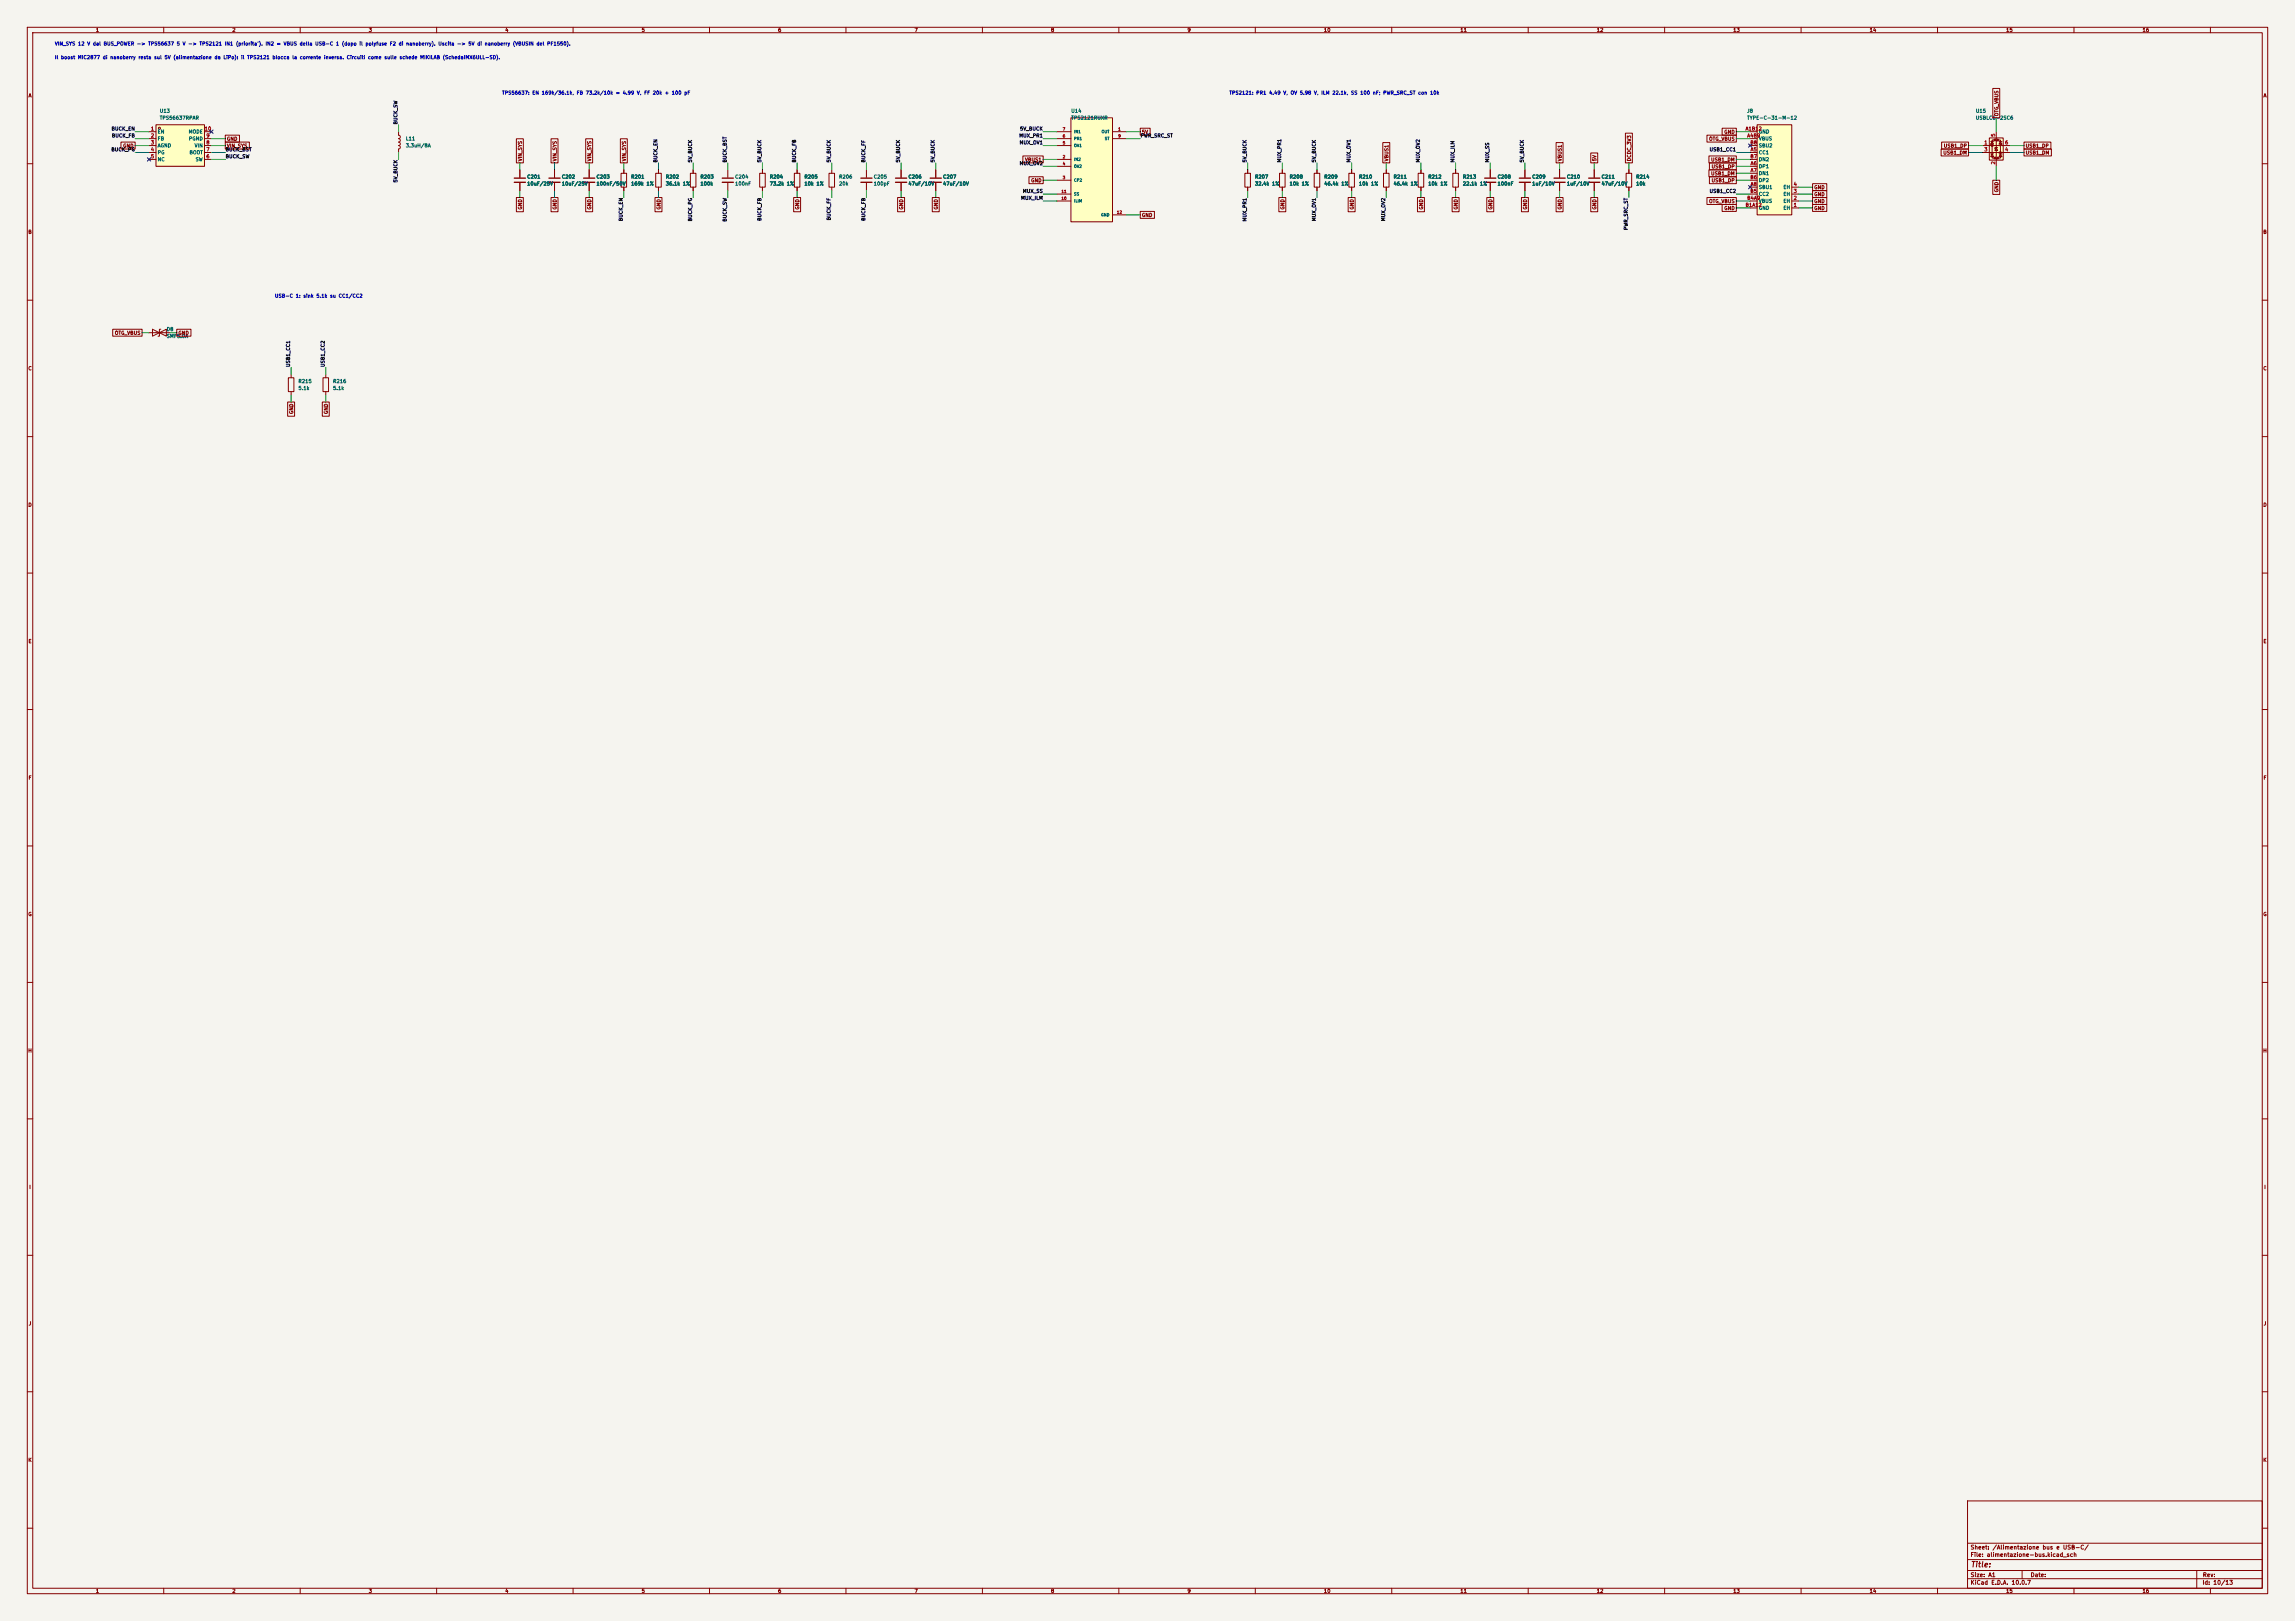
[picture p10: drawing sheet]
<svg xmlns="http://www.w3.org/2000/svg" width="841mm" height="594mm" viewBox="0 0 841 594" stroke-linecap="round" stroke-linejoin="round" font-family="sans-serif">
<defs><g id="words">
<text font-size="2" fill="#840000" x="722" y="574.8">Title:</text>
<g font-size="1.5" fill="#840000">
<text x="721.9" y="568.1">Sheet: /Alimentazione bus e USB-C/</text>
<text x="721.9" y="570.8">File: alimentazione-bus.kicad_sch</text>
<text x="721.9" y="581">KiCad E.D.A. 10.0.7</text>
<text x="721.9" y="578.2">Size: A1</text>
<text x="743.9" y="578.2">Date:</text>
<text x="806.9" y="581">Id: 10/13</text>
<text x="807" y="578.2">Rev:</text>
</g>
<g font-size="1.3" fill="#840000">
<text x="35" y="12">1</text>
<text x="85" y="12">2</text>
<text x="135" y="12">3</text>
<text x="185" y="12">4</text>
<text x="235" y="12">5</text>
<text x="285" y="12">6</text>
<text x="335" y="12">7</text>
<text x="385" y="12">8</text>
<text x="435" y="12">9</text>
<text x="485" y="12">10</text>
<text x="535" y="12">11</text>
<text x="585" y="12">12</text>
<text x="635" y="12">13</text>
<text x="685" y="12">14</text>
<text x="735" y="12">15</text>
<text x="785" y="12">16</text>
<text x="10.3" y="36">A</text>
<text x="829.3" y="36">A</text>
<text x="732.6" y="42.7" transform="rotate(-90 732.6 42.7)">OTG_VBUS</text>
<text x="83" y="51.9">GND</text>
<text x="418.3" y="49.3">5V</text>
<text x="626.1" y="51.9">OTG_VBUS</text>
<text x="631.7" y="49.3">GND</text>
<text x="45" y="54.4">GND</text>
<text x="83" y="54.4">VIN_SYS</text>
<text x="191.6" y="59.2" transform="rotate(-90 191.6 59.2)">VIN_SYS</text>
<text x="204.3" y="59.2" transform="rotate(-90 204.3 59.2)">VIN_SYS</text>
<text x="217" y="59.2" transform="rotate(-90 217 59.2)">VIN_SYS</text>
<text x="229.7" y="59.2" transform="rotate(-90 229.7 59.2)">VIN_SYS</text>
<text x="375.5" y="59.5">VBUS1</text>
<text x="509.1" y="59.2" transform="rotate(-90 509.1 59.2)">VBUS1</text>
<text x="572.6" y="59.2" transform="rotate(-90 572.6 59.2)">VBUS1</text>
<text x="585.3" y="59.2" transform="rotate(-90 585.3 59.2)">5V</text>
<text x="598" y="59.2" transform="rotate(-90 598 59.2)">DCDC_3V3</text>
<text x="626.9" y="59.5">USB1_DM</text>
<text x="711.9" y="56.9">USB1_DM</text>
<text x="712.1" y="54.4">USB1_DP</text>
<text x="742.1" y="56.9">USB1_DM</text>
<text x="742.1" y="54.4">USB1_DP</text>
<text x="626.9" y="64.6">USB1_DM</text>
<text x="627" y="62">USB1_DP</text>
<text x="377.7" y="67.1">GND</text>
<text x="627" y="67.1">USB1_DP</text>
<text x="664.7" y="69.6">GND</text>
<text x="732.6" y="70.6" transform="rotate(-90 732.6 70.6)">GND</text>
<text x="191.6" y="77" transform="rotate(-90 191.6 77)">GND</text>
<text x="204.3" y="77" transform="rotate(-90 204.3 77)">GND</text>
<text x="217" y="77" transform="rotate(-90 217 77)">GND</text>
<text x="242.4" y="77" transform="rotate(-90 242.4 77)">GND</text>
<text x="293.2" y="77" transform="rotate(-90 293.2 77)">GND</text>
<text x="331.3" y="77" transform="rotate(-90 331.3 77)">GND</text>
<text x="344" y="77" transform="rotate(-90 344 77)">GND</text>
<text x="471" y="77" transform="rotate(-90 471 77)">GND</text>
<text x="496.4" y="77" transform="rotate(-90 496.4 77)">GND</text>
<text x="521.8" y="77" transform="rotate(-90 521.8 77)">GND</text>
<text x="534.5" y="77" transform="rotate(-90 534.5 77)">GND</text>
<text x="547.2" y="77" transform="rotate(-90 547.2 77)">GND</text>
<text x="559.9" y="77" transform="rotate(-90 559.9 77)">GND</text>
<text x="572.6" y="77" transform="rotate(-90 572.6 77)">GND</text>
<text x="585.3" y="77" transform="rotate(-90 585.3 77)">GND</text>
<text x="626.1" y="74.7">OTG_VBUS</text>
<text x="631.7" y="77.3">GND</text>
<text x="664.7" y="77.3">GND</text>
<text x="664.7" y="72.2">GND</text>
<text x="664.7" y="74.7">GND</text>
<text x="418.3" y="79.8">GND</text>
<text x="10.2" y="86">B</text>
<text x="829.2" y="86">B</text>
<text x="41.9" y="123">OTG_VBUS</text>
<text x="65.2" y="123">GND</text>
<text x="10.2" y="136">C</text>
<text x="829.2" y="136">C</text>
<text x="107.7" y="151.9" transform="rotate(-90 107.7 151.9)">GND</text>
<text x="120.4" y="151.9" transform="rotate(-90 120.4 151.9)">GND</text>
<text x="10.2" y="186">D</text>
<text x="829.2" y="186">D</text>
<text x="10.3" y="236">E</text>
<text x="829.3" y="236">E</text>
<text x="10.3" y="286">F</text>
<text x="829.3" y="286">F</text>
<text x="10.2" y="336">G</text>
<text x="829.2" y="336">G</text>
<text x="10.2" y="386">H</text>
<text x="829.2" y="386">H</text>
<text x="10.6" y="436">I</text>
<text x="829.6" y="436">I</text>
<text x="10.4" y="486">J</text>
<text x="829.4" y="486">J</text>
<text x="10.2" y="536">K</text>
<text x="829.2" y="536">K</text>
<text x="35" y="584">1</text>
<text x="85" y="584">2</text>
<text x="135" y="584">3</text>
<text x="185" y="584">4</text>
<text x="235" y="584">5</text>
<text x="285" y="584">6</text>
<text x="335" y="584">7</text>
<text x="385" y="584">8</text>
<text x="435" y="584">9</text>
<text x="485" y="584">10</text>
<text x="535" y="584">11</text>
<text x="585" y="584">12</text>
<text x="635" y="584">13</text>
<text x="685" y="584">14</text>
<text x="735" y="584">15</text>
<text x="785" y="584">16</text>
</g>
<g font-size="1.3" fill="#0000c2">
<text x="20" y="17">VIN_SYS 12 V dal BUS_POWER -&gt; TPS56637 5 V -&gt; TPS2121 IN1 (priorita'). IN2 = VBUS della USB-C 1 (dopo il polyfuse F2 di nanoberry). Uscita -&gt; 5V di nanoberry (VBUSIN del PF1550).</text>
<text x="20" y="22">Il boost MIC2877 di nanoberry resta sul 5V (alimentazione da LiPo): il TPS2121 blocca la corrente inversa. Circuiti come sulle schede MIKILAB (SchedaIMX6ULL-SD).</text>
<text x="183.8" y="35">TPS56637: EN 169k/36.1k, FB 73.2k/10k = 4.99 V, FF 20k + 100 pF</text>
<text x="450.3" y="35">TPS2121: PR1 4.49 V, OV 5.98 V, ILM 22.1k, SS 100 nF; PWR_SRC_ST con 10k</text>
<text x="100.6" y="109.4">USB-C 1: sink 5.1k su CC1/CC2</text>
</g>
<g font-size="1.3" fill="#006464">
<text x="58.4" y="41.6">U13</text>
<text x="392.4" y="41.6">U14</text>
<text x="640.1" y="41.6">J8</text>
<text x="723.9" y="41.6">U15</text>
<text x="58.4" y="44.1">TPS56637RPAR</text>
<text x="392.4" y="44.1">TPS2121RUXR</text>
<text x="640.1" y="44.1">TYPE-C-31-M-12</text>
<text x="723.9" y="44.1">USBLC6-2SC6</text>
<text x="57.6" y="49.2">EN</text>
<text x="57.6" y="51.8">FB</text>
<text x="69" y="49.2">MODE</text>
<text x="69.1" y="51.8">PGND</text>
<text x="148.6" y="51.8">L11</text>
<text x="644.4" y="49.2">GND</text>
<text x="644.4" y="51.8">VBUS</text>
<text x="57.6" y="54.3">AGND</text>
<text x="57.6" y="56.8">PG</text>
<text x="57.6" y="59.4">NC</text>
<text x="69.3" y="56.8">BOOT</text>
<text x="71.2" y="54.3">VIN</text>
<text x="71.5" y="59.4">SW</text>
<text x="148.6" y="54.3">3.3uH/8A</text>
<text x="644.4" y="56.8">CC1</text>
<text x="644.4" y="59.4">DN2</text>
<text x="644.4" y="54.3">SBU2</text>
<text x="193" y="65.7">C201</text>
<text x="205.7" y="65.7">C202</text>
<text x="218.4" y="65.7">C203</text>
<text x="231.1" y="65.7">R201</text>
<text x="243.8" y="65.7">R202</text>
<text x="256.5" y="65.7">R203</text>
<text x="269.2" y="65.7">C204</text>
<text x="281.9" y="65.7">R204</text>
<text x="294.6" y="65.7">R205</text>
<text x="307.3" y="65.7">R206</text>
<text x="320" y="65.7">C205</text>
<text x="332.7" y="65.7">C206</text>
<text x="345.4" y="65.7">C207</text>
<text x="459.7" y="65.7">R207</text>
<text x="472.4" y="65.7">R208</text>
<text x="485.1" y="65.7">R209</text>
<text x="497.8" y="65.7">R210</text>
<text x="510.5" y="65.7">R211</text>
<text x="523.2" y="65.7">R212</text>
<text x="535.9" y="65.7">R213</text>
<text x="548.6" y="65.7">C208</text>
<text x="561.3" y="65.7">C209</text>
<text x="574" y="65.7">C210</text>
<text x="586.7" y="65.7">C211</text>
<text x="599.4" y="65.7">R214</text>
<text x="644.4" y="61.9">DP1</text>
<text x="644.4" y="64.5">DN1</text>
<text x="193" y="68.3">10uF/25V</text>
<text x="205.7" y="68.3">10uF/25V</text>
<text x="218.4" y="68.3">100nF/50V</text>
<text x="231.1" y="68.3">169k 1%</text>
<text x="243.8" y="68.3">36.1k 1%</text>
<text x="256.5" y="68.3">100k</text>
<text x="269.2" y="68.3">100nF</text>
<text x="281.9" y="68.3">73.2k 1%</text>
<text x="294.6" y="68.3">10k 1%</text>
<text x="307.3" y="68.3">20k</text>
<text x="320" y="68.3">100pF</text>
<text x="332.7" y="68.3">47uF/10V</text>
<text x="345.4" y="68.3">47uF/10V</text>
<text x="459.7" y="68.3">32.4k 1%</text>
<text x="472.4" y="68.3">10k 1%</text>
<text x="485.1" y="68.3">46.4k 1%</text>
<text x="497.8" y="68.3">10k 1%</text>
<text x="510.5" y="68.3">46.4k 1%</text>
<text x="523.2" y="68.3">10k 1%</text>
<text x="535.9" y="68.3">22.1k 1%</text>
<text x="548.6" y="68.3">100nF</text>
<text x="561.3" y="68.3">1uF/10V</text>
<text x="574" y="68.3">1uF/10V</text>
<text x="586.7" y="68.3">47uF/10V</text>
<text x="599.4" y="68.3">10k</text>
<text x="644.4" y="69.5">SBU1</text>
<text x="644.4" y="67">DP2</text>
<text x="653.4" y="69.5">EH</text>
<text x="644.4" y="77.2">GND</text>
<text x="644.4" y="74.6">VBUS</text>
<text x="644.4" y="72.1">CC2</text>
<text x="653.4" y="77.2">EH</text>
<text x="653.4" y="74.6">EH</text>
<text x="653.4" y="72.1">EH</text>
<text x="60.9" y="121.6">D8</text>
<text x="60.9" y="124.2">SMF5.0A</text>
<text x="109.2" y="140.7">R215</text>
<text x="109.2" y="143.2">5.1k</text>
<text x="121.9" y="140.7">R216</text>
<text x="121.9" y="143.2">5.1k</text>
</g>
<g font-size="1.3" fill="#0f0f0f">
<text x="145.9" y="45.7" transform="rotate(-90 145.9 45.7)">BUCK_SW</text>
<text x="40.7" y="48.1">BUCK_EN</text>
<text x="40.8" y="50.7">BUCK_FB</text>
<text x="373.3" y="50.7">MUX_PR1</text>
<text x="373.5" y="53.2">MUX_OV1</text>
<text x="373.6" y="48.1">5V_BUCK</text>
<text x="417.8" y="50.7">PWR_SRC_ST</text>
<text x="40.7" y="55.8">BUCK_PG</text>
<text x="82.5" y="58.3">BUCK_SW</text>
<text x="82.5" y="55.8">BUCK_BST</text>
<text x="241.2" y="59.7" transform="rotate(-90 241.2 59.7)">BUCK_EN</text>
<text x="253.9" y="59.7" transform="rotate(-90 253.9 59.7)">5V_BUCK</text>
<text x="266.6" y="59.7" transform="rotate(-90 266.6 59.7)">BUCK_BST</text>
<text x="279.3" y="59.7" transform="rotate(-90 279.3 59.7)">5V_BUCK</text>
<text x="292" y="59.7" transform="rotate(-90 292 59.7)">BUCK_FB</text>
<text x="304.7" y="59.7" transform="rotate(-90 304.7 59.7)">5V_BUCK</text>
<text x="317.4" y="59.7" transform="rotate(-90 317.4 59.7)">BUCK_FF</text>
<text x="330.1" y="59.7" transform="rotate(-90 330.1 59.7)">5V_BUCK</text>
<text x="342.8" y="59.7" transform="rotate(-90 342.8 59.7)">5V_BUCK</text>
<text x="457.1" y="59.7" transform="rotate(-90 457.1 59.7)">5V_BUCK</text>
<text x="469.8" y="59.7" transform="rotate(-90 469.8 59.7)">MUX_PR1</text>
<text x="482.5" y="59.7" transform="rotate(-90 482.5 59.7)">5V_BUCK</text>
<text x="495.2" y="59.7" transform="rotate(-90 495.2 59.7)">MUX_OV1</text>
<text x="520.6" y="59.7" transform="rotate(-90 520.6 59.7)">MUX_OV2</text>
<text x="533.3" y="59.7" transform="rotate(-90 533.3 59.7)">MUX_ILM</text>
<text x="546" y="59.7" transform="rotate(-90 546 59.7)">MUX_SS</text>
<text x="558.7" y="59.7" transform="rotate(-90 558.7 59.7)">5V_BUCK</text>
<text x="626.3" y="55.8">USB1_CC1</text>
<text x="373.5" y="60.8">MUX_OV2</text>
<text x="145.9" y="67.1" transform="rotate(-90 145.9 67.1)">5V_BUCK</text>
<text x="374.7" y="71">MUX_SS</text>
<text x="626.3" y="71">USB1_CC2</text>
<text x="374" y="73.5">MUX_ILM</text>
<text x="228.5" y="81.2" transform="rotate(-90 228.5 81.2)">BUCK_EN</text>
<text x="253.9" y="81.3" transform="rotate(-90 253.9 81.3)">BUCK_PG</text>
<text x="266.6" y="81.4" transform="rotate(-90 266.6 81.4)">BUCK_SW</text>
<text x="279.3" y="81.1" transform="rotate(-90 279.3 81.1)">BUCK_FB</text>
<text x="304.7" y="80.9" transform="rotate(-90 304.7 80.9)">BUCK_FF</text>
<text x="317.4" y="81.1" transform="rotate(-90 317.4 81.1)">BUCK_FB</text>
<text x="457.1" y="81.3" transform="rotate(-90 457.1 81.3)">MUX_PR1</text>
<text x="482.5" y="81.2" transform="rotate(-90 482.5 81.2)">MUX_OV1</text>
<text x="507.9" y="81.2" transform="rotate(-90 507.9 81.2)">MUX_OV2</text>
<text x="596.8" y="84.5" transform="rotate(-90 596.8 84.5)">PWR_SRC_ST</text>
<text x="106.6" y="134.6" transform="rotate(-90 106.6 134.6)">USB1_CC1</text>
<text x="119.3" y="134.6" transform="rotate(-90 119.3 134.6)">USB1_CC2</text>
</g>
<g font-size="1.3" fill="#a90000">
<text x="55.1" y="48.1">1</text>
<text x="55.1" y="50.7">2</text>
<text x="55.1" y="53.2">3</text>
<text x="74.9" y="48.1">10</text>
<text x="75.5" y="53.2">8</text>
<text x="75.5" y="50.7">9</text>
<text x="639.5" y="48.1">A1B12</text>
<text x="640.1" y="50.7">A4B9</text>
<text x="641.3" y="53.2">B8</text>
<text x="727" y="53.2">1</text>
<text x="731.4" y="50.3" transform="rotate(-90 731.4 50.3)">5</text>
<text x="734.6" y="53.2">6</text>
<text x="55.1" y="55.7">4</text>
<text x="55.1" y="58.3">5</text>
<text x="75.5" y="58.3">6</text>
<text x="75.5" y="55.7">7</text>
<text x="641.3" y="58.3">B7</text>
<text x="641.3" y="55.7">A5</text>
<text x="727" y="55.7">3</text>
<text x="734.6" y="55.7">4</text>
<text x="641.3" y="65.9">B6</text>
<text x="641.3" y="60.8">A6</text>
<text x="641.3" y="63.4">A7</text>
<text x="731.4" y="60.4" transform="rotate(-90 731.4 60.4)">2</text>
<text x="641.3" y="71">B5</text>
<text x="641.3" y="68.4">A8</text>
<text x="657.1" y="71">3</text>
<text x="657.1" y="68.4">4</text>
<text x="639.5" y="76.1">B1A12</text>
<text x="640.1" y="73.5">B4A9</text>
<text x="657.1" y="76.1">1</text>
<text x="657.1" y="73.5">2</text>
</g>
<g font-size="1" fill="#a90000">
<text x="389.3" y="53.2">5</text>
<text x="389.3" y="50.6">6</text>
<text x="389.3" y="48.1">7</text>
<text x="409.6" y="48.1">1</text>
<text x="409.6" y="50.6">9</text>
<text x="389.3" y="58.2">2</text>
<text x="389.3" y="65.9">3</text>
<text x="389.3" y="60.8">4</text>
<text x="388.8" y="70.9">11</text>
<text x="388.8" y="73.5">10</text>
<text x="409.1" y="78.6">12</text>
</g>
<g font-size="1" fill="#006464">
<text x="393.4" y="51.6">PR1</text>
<text x="393.4" y="49">IN1</text>
<text x="403.5" y="49">OUT</text>
<text x="404.7" y="51.6">ST</text>
<text x="393.4" y="59.2">IN2</text>
<text x="393.4" y="54.1">OV1</text>
<text x="393.4" y="61.7">OV2</text>
<text x="393.4" y="66.8">CP2</text>
<text x="393.4" y="71.9">SS</text>
<text x="393.4" y="74.4">ILIM</text>
<text x="403.4" y="79.5">GND</text>
</g>
</g></defs>
<path d="M0 0h841v594h-841z" fill="#f5f4ef" stroke="#f5f4ef" stroke-width=".37"/>
<g fill="none" stroke="#840000" stroke-width=".37">
<path d="M10 10h821v574h-821zM12 12h817v570h-817zM60 10v2M110 10v2M160 10v2M210 10v2M260 10v2M310 10v2M360 10v2M410 10v2M460 10v2M510 10v2"/>
<path d="M560 10v2M610 10v2M660 10v2M710 10v2M760 10v2M810 10v2M10 60h2M829 60h2M190.5 62.2v2.8M190.5 67.1v2.7M203.2 62.2v2.8M203.2 67.1v2.7"/>
<path d="M215.9 62.2v2.8M215.9 67.1v2.7M240.3 63.5h2v5.1h-2zM241.3 62.2v1.3M241.3 68.6v1.2M253 63.5h2v5.1h-2zM254 62.2v1.3M254 68.6v1.2M266.7 62.2v2.8M266.7 67.1v2.7M532.4 63.5h2v5.1h-2zM533.4 62.2v1.3"/>
<path d="M533.4 68.6v1.2M546.1 62.2v2.8M546.1 67.1v2.7M558.8 62.2v2.8M558.8 67.1v2.7M571.5 62.2v2.8M571.5 67.1v2.7M584.2 62.2v2.8M584.2 67.1v2.7M595.9 63.5h2v5.1h-2zM596.9 62.2v1.3M596.9 68.6v1.2"/>
<path d="M10 110h2M829 110h2M54.6 121.9h7.6M55.9 120.6v2.6l5.1-2.6v2.6zM58.9 120.6h-.5v2.6h-.5M10 160h2M829 160h2M10 210h2M829 210h2M10 260h2M829 260h2M10 310h2"/>
<path d="M829 310h2M10 360h2M829 360h2M10 410h2M829 410h2M10 460h2M829 460h2M10 510h2M829 510h2M10 560h2M721 550h108v32h-108zM829 560h2"/>
<path d="M721 578.5h108M721 575.5h108M721 571.5h108M721 565.5h108M741 575.5v3M805 575.5v6.5M60 582v2M110 582v2M160 582v2M210 582v2M260 582v2M310 582v2"/>
<path d="M360 582v2M410 582v2M460 582v2M510 582v2M560 582v2M610 582v2M660 582v2M710 582v2M760 582v2M810 582v2"/>
</g>
<g fill="none" stroke="#840000" stroke-width=".51">
<path d="M188.5 65.3h4M188.5 66.8h4M201.2 65.3h4M201.2 66.8h4M213.9 65.3h4M213.9 66.8h4M264.7 65.3h4M264.7 66.8h4M544.1 65.3h4M544.1 66.8h4M556.8 65.3h4M556.8 66.8h4"/>
<path d="M569.5 65.3h4M569.5 66.8h4M582.2 65.3h4M582.2 66.8h4"/>
</g>
<path d="M729 50.5h5.1v8.2h-5.1z" fill="#ffffc2"/>
<g fill="#840000" stroke="#840000" stroke-width=".51">
<circle cx="730" cy="53.3" r=".25"/>
<circle cx="731" cy="51.3" r=".25"/>
<circle cx="731" cy="57.9" r=".25"/>
<circle cx="732" cy="51.3" r=".25"/>
<circle cx="732" cy="57.9" r=".25"/>
<circle cx="733" cy="55.9" r=".25"/>
</g>
<g fill="none" stroke="#840000" stroke-width=".37">
<path d="M726.4 53.3h10.2M726.4 55.9h10.2M729 50.5h5.1v8.2h-5.1zM729.5 56.4h1M729.5 51.8h1M730 51.8l.5 1h-1zM730 56.4l.5 1h-1zM731 51.3h-1v6.6h1M731.5 48.3v2.5l-.5 .5h1l-.5 .5v5.6l-.5 .5h1l-.5 .5v2.6M731.5 54.1l.5 1h-1zM732 54.1h-1v.4M732 51.3h1v6.6h-1"/>
<path d="M732.5 56.4h1.1M732.5 51.8h1.1M733 51.8l.6 1h-1.1zM733 56.4l.6 1h-1.1z"/>
</g>
<path d="M57.1 45.7h17.8v15.3h-17.8z" fill="#ffffc2"/>
<g fill="none" stroke="#840000" stroke-width=".37">
<path d="M54.6 48.3h2.5M54.6 50.8h2.5M54.6 53.3h2.5M54.6 55.9h2.5M54.6 58.4h2.5M57.1 45.7h17.8v15.3h-17.8zM74.9 48.3h2.6M74.9 50.8h2.6M74.9 53.3h2.6M74.9 55.9h2.6M74.9 58.4h2.6M146 48.3v1.2l.5 .2 .2 .5-.2 .4-.5 .2 .5 .2 .2 .4-.2 .5-.5 .2 .5 .2 .2 .4-.2 .5-.5 .1 .5 .2 .2 .5-.2 .4-.5 .2v1.3"/>
<circle cx="58.4" cy="47" r=".38"/>
</g>
<path d="M643.9 45.7h12.7v33h-12.7z" fill="#ffffc2"/>
<g fill="none" stroke="#840000" stroke-width=".37">
<path d="M641.3 48.3h2.6M641.3 50.8h2.6M641.3 55.9h2.6M641.3 58.4h2.6M641.3 53.3h2.6M643.9 45.7h12.7v33h-12.7zM227.6 63.5h2v5.1h-2zM228.6 62.2v1.3M228.6 68.6v1.2M278.4 63.5h2v5.1h-2zM279.4 62.2v1.3M279.4 68.6v1.2"/>
<path d="M291.1 63.5h2v5.1h-2zM292.1 62.2v1.3M292.1 68.6v1.2M303.8 63.5h2v5.1h-2zM304.8 62.2v1.3M304.8 68.6v1.2M317.5 62.2v2.8M317.5 67.1v2.7M330.2 62.2v2.8M330.2 67.1v2.7M342.9 62.2v2.8M342.9 67.1v2.7"/>
<path d="M456.2 63.5h2v5.1h-2zM457.2 62.2v1.3M457.2 68.6v1.2M468.9 63.5h2v5.1h-2zM469.9 62.2v1.3M469.9 68.6v1.2M481.6 63.5h2v5.1h-2zM482.6 62.2v1.3M482.6 68.6v1.2M494.3 63.5h2v5.1h-2zM495.3 62.2v1.3M495.3 68.6v1.2"/>
<path d="M507 63.5h2v5.1h-2zM508 62.2v1.3M508 68.6v1.2M519.7 63.5h2v5.1h-2zM520.7 62.2v1.3M520.7 68.6v1.2M641.3 76.2h2.6M641.3 73.7h2.6M641.3 71.1h2.6M641.3 68.6h2.6M641.3 61h2.6M641.3 63.5h2.6"/>
<path d="M641.3 66h2.6M656.6 76.2h2.5M656.6 73.7h2.5M656.6 71.1h2.5M656.6 68.6h2.5M105.7 138.4h2v5.1h-2zM106.7 137.2v1.2M118.4 138.4h2v5.1h-2zM119.4 137.2v1.2M106.7 143.5v1.3M119.4 143.5v1.3"/>
</g>
<path d="M315.5 65.3h4M315.5 66.8h4M328.2 65.3h4M328.2 66.8h4M340.9 65.3h4M340.9 66.8h4" fill="none" stroke="#840000" stroke-width=".51"/>
<path d="M392.4 43.2h15.3v38.1h-15.3z" fill="#ffffc2"/>
<g fill="none" stroke="#840000" stroke-width=".37">
<path d="M730.2 32.4h2.6v10.8h-2.6zM44.3 52.1h5.2v2.5h-5.2zM82.5 49.5h5.3v2.6h-5.3zM82.5 52.1h8.9v2.5h-8.9zM189.2 50.9h2.6v8.8h-2.6zM201.9 50.9h2.6v8.8h-2.6zM214.6 50.9h2.6v8.8h-2.6zM227.3 50.9h2.6v8.8h-2.6zM374.8 57.1h7.5v2.6h-7.5zM387.3 48.3h5.1M387.3 58.4h5.1M387.3 53.3h5.1"/>
<path d="M387.3 50.8h5.1M392.4 43.2h15.3v38.1h-15.3zM407.7 48.3h5M407.7 50.8h5M417.8 47h3.7v2.5h-3.7zM506.7 52.2h2.6v7.5h-2.6zM570.2 52.2h2.6v7.5h-2.6zM582.9 56.1h2.6v3.6h-2.6zM595.6 48.8h2.6v10.9h-2.6zM625.5 49.5h10.8v2.6h-10.8zM626.2 57.1h10.1v2.6h-10.1zM626.4 59.7h9.9v2.5h-9.9z"/>
<path d="M631.1 47h5.2v2.5h-5.2zM711.3 54.6h10.1v2.5h-10.1zM711.5 52.1h9.9v2.5h-9.9zM741.7 54.6h10v2.5h-10zM741.7 52.1h9.8v2.5h-9.8zM189.2 72.4h2.6v5.2h-2.6zM190.5 62.2v2.8M190.5 67.1v2.7M201.9 72.4h2.6v5.2h-2.6zM203.2 62.2v2.8M203.2 67.1v2.7M214.6 72.4h2.6v5.2h-2.6z"/>
<path d="M215.9 62.2v2.8M215.9 67.1v2.7M228.6 62.2v1.3M228.6 68.6v1.2M240 72.4h2.6v5.2h-2.6zM241.3 62.2v1.3M241.3 68.6v1.2M254 62.2v1.3M254 68.6v1.2M279.4 62.2v1.3M279.4 68.6v1.2M290.8 72.4h2.6v5.2h-2.6z"/>
<path d="M292.1 62.2v1.3M292.1 68.6v1.2M328.9 72.4h2.6v5.2h-2.6zM330.2 62.2v2.8M330.2 67.1v2.7M341.6 72.4h2.6v5.2h-2.6zM342.9 62.2v2.8M342.9 67.1v2.7M377.1 64.8h5.2v2.5h-5.2zM387.3 66h5.1M387.3 61h5.1M387.3 73.7h5.1"/>
<path d="M387.3 71.1h5.1M407.7 78.7h5M417.8 77.5h5.2v2.5h-5.2zM457.2 62.2v1.3M457.2 68.6v1.2M468.6 72.4h2.6v5.2h-2.6zM469.9 62.2v1.3M469.9 68.6v1.2M482.6 62.2v1.3M482.6 68.6v1.2M494 72.4h2.6v5.2h-2.6zM495.3 62.2v1.3"/>
<path d="M495.3 68.6v1.2M508 62.2v1.3M508 68.6v1.2M519.4 72.4h2.6v5.2h-2.6zM520.7 62.2v1.3M520.7 68.6v1.2M532.1 72.4h2.6v5.2h-2.6zM533.4 62.2v1.3M533.4 68.6v1.2M544.8 72.4h2.6v5.2h-2.6zM546.1 62.2v2.8M546.1 67.1v2.7"/>
<path d="M557.5 72.4h2.6v5.2h-2.6zM558.8 62.2v2.8M558.8 67.1v2.7M570.2 72.4h2.6v5.2h-2.6zM571.5 62.2v2.8M571.5 67.1v2.7M582.9 72.4h2.6v5.2h-2.6zM584.2 62.2v2.8M584.2 67.1v2.7M596.9 62.2v1.3M596.9 68.6v1.2M625.5 72.4h10.8v2.5h-10.8z"/>
<path d="M626.2 62.2h10.1v2.6h-10.1zM626.4 64.8h9.9v2.5h-9.9zM631.1 74.9h5.2v2.6h-5.2zM664.2 74.9h5.2v2.6h-5.2zM664.2 67.3h5.2v2.5h-5.2zM664.2 69.8h5.2v2.6h-5.2zM664.2 72.4h5.2v2.5h-5.2zM730.2 66h2.6v5.2h-2.6zM41.3 120.6h10.8v2.6h-10.8zM64.8 120.6h5.2v2.6h-5.2zM105.4 147.3h2.6v5.2h-2.6zM118.1 147.3h2.6v5.2h-2.6z"/>
</g>
<g fill="none" stroke="#009600" stroke-width=".37">
<path d="M49.5 48.3h5.1M49.5 50.8h5.1M49.5 55.9h5.1M49.5 53.3h5.1M77.5 50.8h5M77.5 55.9h5M77.5 53.3h5M77.5 58.4h5M146 45.7v2.6M146 55.9v2.5M190.5 59.7v2.5M203.2 59.7v2.5"/>
<path d="M215.9 59.7v2.5M228.6 59.7v2.5M241.3 59.7v2.5M254 59.7v2.5M266.7 59.7v2.5M279.4 59.7v2.5M292.1 59.7v2.5M304.8 59.7v2.5M317.5 59.7v2.5M330.2 59.7v2.5M342.9 59.7v2.5M382.3 48.3h5"/>
<path d="M382.3 50.8h5M382.3 53.3h5M382.3 58.4h5M412.7 48.3h5.1M412.7 50.8h5.1M457.2 59.7v2.5M469.9 59.7v2.5M482.6 59.7v2.5M495.3 59.7v2.5M508 59.7v2.5M520.7 59.7v2.5M533.4 59.7v2.5"/>
<path d="M546.1 59.7v2.5M558.8 59.7v2.5M571.5 59.7v2.5M584.2 59.7v2.5M596.9 59.7v2.5M636.3 48.3h5M636.3 50.8h5M636.3 55.9h5M636.3 58.4h5M721.4 55.9h5M721.4 53.3h5M731.5 43.2v5.1"/>
<path d="M736.6 55.9h5.1M736.6 53.3h5.1M190.5 69.8v2.6M203.2 69.8v2.6M215.9 69.8v2.6M228.6 69.8v2.6M241.3 69.8v2.6M254 69.8v2.6M266.7 69.8v2.6M279.4 69.8v2.6M292.1 69.8v2.6M304.8 69.8v2.6"/>
<path d="M317.5 69.8v2.6M330.2 69.8v2.6M342.9 69.8v2.6M382.3 73.7h5M382.3 71.1h5M382.3 66h5M382.3 61h5M412.7 78.7h5.1M457.2 69.8v2.6M469.9 69.8v2.6M482.6 69.8v2.6M495.3 69.8v2.6"/>
<path d="M508 69.8v2.6M520.7 69.8v2.6M533.4 69.8v2.6M546.1 69.8v2.6M558.8 69.8v2.6M571.5 69.8v2.6M584.2 69.8v2.6M596.9 69.8v2.6M636.3 73.7h5M636.3 71.1h5M636.3 76.2h5M636.3 66h5"/>
<path d="M636.3 61h5M636.3 63.5h5M659.1 73.7h5.1M659.1 71.1h5.1M659.1 76.2h5.1M659.1 68.6h5.1M731.5 61v5M52.1 121.9h2.5M62.2 121.9h2.6M106.7 134.6v2.6M119.4 134.6v2.6M106.7 144.8v2.5"/>
<path d="M119.4 144.8v2.5"/>
</g>
<path d="M54 57.8l1.2 1.2M55.2 57.8l-1.2 1.2M76.9 47.6l1.2 1.3M78.1 47.6l-1.2 1.3M640.7 52.7l1.3 1.2M642 52.7l-1.3 1.2M640.7 68l1.3 1.2M642 68l-1.3 1.2" fill="none" stroke="#000084" stroke-width=".37"/>
<use href="#words"/>
</svg>
